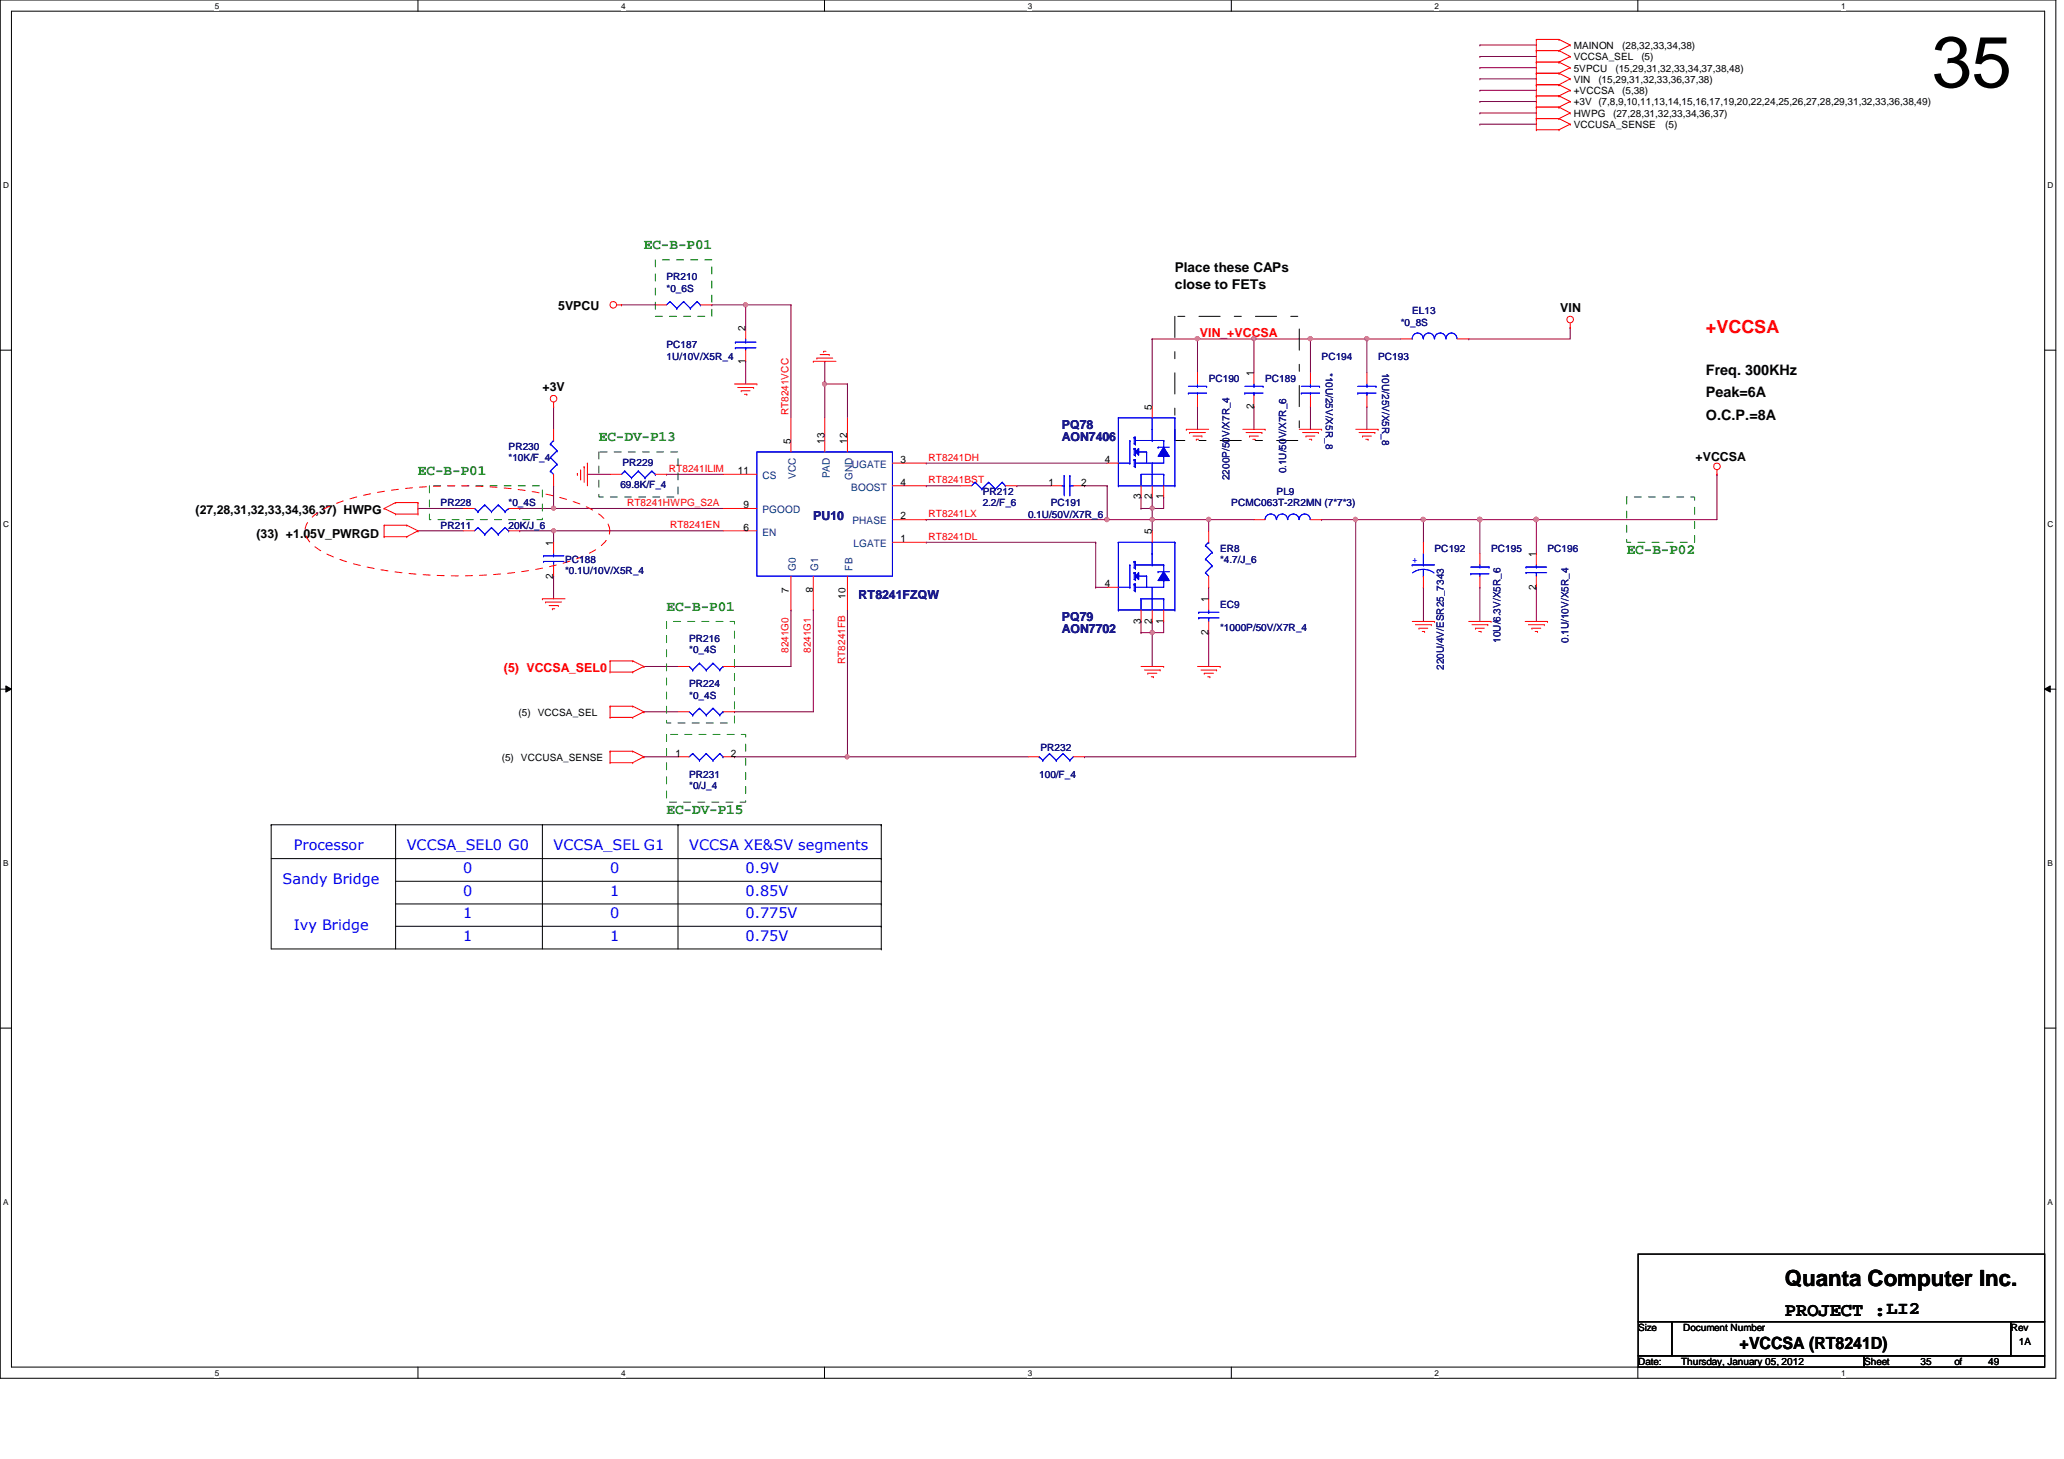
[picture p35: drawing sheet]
<svg xmlns="http://www.w3.org/2000/svg" width="297mm" height="210mm" viewBox="0 0 297 210" stroke-linecap="round" stroke-linejoin="round" font-family="sans-serif">
<defs><g id="words">
<text font-size="10.4" x="278" y="12.5">35</text>
<text font-size="3.2" x="256.9" y="185">Quanta Computer Inc.</text>
<text font-size="2.8" x="256.9" y="189.3">PROJECT :LI2</text>
<text font-size="2.6" fill="#f00" x="245.5" y="47.9">+VCCSA</text>
<text font-size="2.4" x="250.4" y="194.1">+VCCSA (RT8241D)</text>
<g font-size="2.1" fill="#008000">
<text x="92.7" y="35.8">EC-B-P01</text>
<text x="86.2" y="63.5">EC-DV-P13</text>
<text x="60.2" y="68.3">EC-B-P01</text>
<text x="234.1" y="79.7">EC-B-P02</text>
<text x="95.9" y="87.8">EC-B-P01</text>
<text x="95.9" y="117.1">EC-DV-P15</text>
</g>
<g font-size="2.1">
<text x="245.5" y="53.9">Freq. 300KHz</text>
<text x="245.5" y="57.1">Peak=6A</text>
<text x="245.5" y="60.4">O.C.P.=8A</text>
</g>
<g font-size="2.1" fill="#00f">
<text x="42.3" y="122.3">Processor</text>
<text x="58.5" y="122.3">VCCSA_SEL0 G0</text>
<text x="66.7" y="125.6">0</text>
<text x="79.7" y="122.3">VCCSA_SEL G1</text>
<text x="87.8" y="125.6">0</text>
<text x="99.2" y="122.3">VCCSA XE&amp;SV segments</text>
<text x="107.3" y="125.6">0.9V</text>
<text x="40.7" y="127.2">Sandy Bridge</text>
<text x="66.7" y="128.9">0</text>
<text x="87.8" y="128.9">1</text>
<text x="107.3" y="128.9">0.85V</text>
<text x="42.3" y="133.7">Ivy Bridge</text>
<text x="66.7" y="135.3">1</text>
<text x="66.7" y="132.1">1</text>
<text x="87.8" y="132.1">0</text>
<text x="87.8" y="135.3">1</text>
<text x="107.3" y="135.3">0.75V</text>
<text x="107.3" y="132.1">0.775V</text>
</g>
<g font-size="1.9">
<text x="169.1" y="41.6">close to FETs</text>
<text x="169.1" y="39.2">Place these CAPs</text>
</g>
<g font-size="1.8">
<text x="80.3" y="44.5">5VPCU</text>
<text x="224.5" y="44.9">VIN</text>
<text x="78.1" y="56.3">+3V</text>
<text x="244" y="66.3">+VCCSA</text>
<text x="28.1" y="74">(27,28,31,32,33,34,36,37) HWPG</text>
<text x="36.9" y="77.4">(33) +1.05V_PWRGD</text>
</g>
<g font-size="1.8" fill="#f00">
<text x="172.7" y="48.4">VIN_+VCCSA</text>
<text x="72.5" y="96.7">(5) VCCSA_SEL0</text>
</g>
<g font-size="1.8" fill="#000080">
<text x="152.8" y="61.8">PQ78</text>
<text x="152.8" y="63.4">AON7406</text>
<text x="117" y="74.8">PU10</text>
<text x="123.6" y="86.1">RT8241FZQW</text>
<text x="152.8" y="89.4">PQ79</text>
<text x="152.8" y="91.1">AON7702</text>
</g>
<g font-size="1.5">
<text x="107.3" y="47.6" transform="rotate(-90 107.3 47.6)">2</text>
<text x="107.3" y="52.3" transform="rotate(-90 107.3 52.3)">1</text>
<text x="165.8" y="59" transform="rotate(-90 165.8 59)">5</text>
<text x="180.4" y="58.8" transform="rotate(-90 180.4 58.8)">2</text>
<text x="180.4" y="54.1" transform="rotate(-90 180.4 54.1)">1</text>
<text x="113.8" y="63.9" transform="rotate(-90 113.8 63.9)">5</text>
<text x="118.7" y="63.9" transform="rotate(-90 118.7 63.9)">13</text>
<text x="121.9" y="63.9" transform="rotate(-90 121.9 63.9)">12</text>
<text x="106.2" y="68.2">11</text>
<text x="129.6" y="66.6">3</text>
<text x="129.6" y="69.8">4</text>
<text x="150.9" y="69.8">1</text>
<text x="155.6" y="69.8">2</text>
<text x="159" y="66.6">4</text>
<text x="164.2" y="71.8" transform="rotate(-90 164.2 71.8)">3</text>
<text x="165.8" y="71.8" transform="rotate(-90 165.8 71.8)">2</text>
<text x="167.4" y="71.8" transform="rotate(-90 167.4 71.8)">1</text>
<text x="107" y="73.1">9</text>
<text x="107" y="76.3">6</text>
<text x="129.6" y="78">1</text>
<text x="129.6" y="74.7">2</text>
<text x="165.8" y="76.9" transform="rotate(-90 165.8 76.9)">5</text>
<text x="79.6" y="83.2" transform="rotate(-90 79.6 83.2)">2</text>
<text x="79.6" y="78.5" transform="rotate(-90 79.6 78.5)">1</text>
<text x="221.1" y="80.1" transform="rotate(-90 221.1 80.1)">1</text>
<text x="159" y="84.5">4</text>
<text x="164.2" y="89.7" transform="rotate(-90 164.2 89.7)">3</text>
<text x="165.8" y="89.7" transform="rotate(-90 165.8 89.7)">2</text>
<text x="167.4" y="89.7" transform="rotate(-90 167.4 89.7)">1</text>
<text x="173.9" y="86.6" transform="rotate(-90 173.9 86.6)">1</text>
<text x="221.1" y="84.8" transform="rotate(-90 221.1 84.8)">2</text>
<text x="173.9" y="91.4" transform="rotate(-90 173.9 91.4)">2</text>
<text x="97.2" y="108.8">1</text>
<text x="105.2" y="108.8">2</text>
</g>
<g font-size="1.5" fill="#004080">
<text x="109.7" y="68.9">CS</text>
<text x="114.6" y="68.9" transform="rotate(-90 114.6 68.9)">VCC</text>
<text x="119.4" y="68.8" transform="rotate(-90 119.4 68.8)">PAD</text>
<text x="122.5" y="70.6">BOOST</text>
<text x="122.6" y="67.3">UGATE</text>
<text x="122.7" y="69" transform="rotate(-90 122.7 69)">GND</text>
<text x="109.7" y="73.8">PGOOD</text>
<text x="109.7" y="77">EN</text>
<text x="122.7" y="75.4">PHASE</text>
<text x="114.6" y="82.1" transform="rotate(-90 114.6 82.1)">G0</text>
<text x="117.8" y="82.1" transform="rotate(-90 117.8 82.1)">G1</text>
<text x="122.7" y="82.1" transform="rotate(-90 122.7 82.1)">FB</text>
<text x="122.8" y="78.7">LGATE</text>
</g>
<g font-size="1.4">
<text x="226.5" y="11.9">VIN</text>
<text x="226.5" y="10.3">5VPCU</text>
<text x="226.5" y="7">MAINON</text>
<text x="226.5" y="8.6">VCCSA_SEL</text>
<text x="230" y="11.9">(15,29,31,32,33,36,37,38)</text>
<text x="232.5" y="10.3">(15,29,31,32,33,34,37,38,48)</text>
<text x="233.5" y="7">(28,32,33,34,38)</text>
<text x="236.2" y="8.6">(5)</text>
<text x="226.5" y="13.5">+VCCSA</text>
<text x="226.5" y="16.8">HWPG</text>
<text x="226.5" y="15.2">+3V (7,8,9,10,11,13,14,15,16,17,19,20,22,24,25,26,27,28,29,31,32,33,36,38,49)</text>
<text x="232.2" y="16.8">(27,28,31,32,33,34,36,37)</text>
<text x="233.5" y="13.5">(5,38)</text>
<text x="226.5" y="18.4">VCCUSA_SENSE</text>
<text x="239.6" y="18.4">(5)</text>
<text x="113.5" y="85.3" transform="rotate(-90 113.5 85.3)">7</text>
<text x="116" y="84.5" transform="rotate(90 116 84.5)">8</text>
<text x="121.7" y="86.1" transform="rotate(-90 121.7 86.1)">10</text>
<text x="74.6" y="103">(5) VCCSA_SEL</text>
<text x="72.2" y="109.4">(5) VCCUSA_SENSE</text>
<text x="235.8" y="191.5">Size</text>
<text x="242.2" y="191.5">Document Number</text>
<text x="289.4" y="191.5">Rev</text>
<text x="235.7" y="196.4">Date:</text>
<text x="241.9" y="196.4">Thursday, January 05, 2012</text>
<text x="268.3" y="196.4">Sheet</text>
<text x="276.4" y="196.4">35</text>
<text x="281.3" y="196.4">of</text>
<text x="286.1" y="196.4">49</text>
<text x="290.5" y="193.5">1A</text>
</g>
<g font-size="1.4" fill="#000080">
<text x="95.9" y="42">*0_6S</text>
<text x="95.9" y="40.3">PR210</text>
<text x="201.6" y="46.9">*0_8S</text>
<text x="203.2" y="45.2">EL13</text>
<text x="95.9" y="51.7">1U/10V/X5R_4</text>
<text x="95.9" y="50.1">PC187</text>
<text x="190.2" y="51.7">PC194</text>
<text x="190.8" y="53.6" transform="rotate(90 190.8 53.6)">*10U/25V/X5R_8</text>
<text x="198.3" y="51.7">PC193</text>
<text x="198.9" y="53.6" transform="rotate(90 198.9 53.6)">10U/25V/X5R_8</text>
<text x="173.9" y="55">PC190</text>
<text x="182.1" y="55">PC189</text>
<text x="73.2" y="64.7">PR230</text>
<text x="73.2" y="66.4">*10K/F_4</text>
<text x="89.3" y="70.3">69.8K/F_4</text>
<text x="89.6" y="67">PR229</text>
<text x="141.4" y="71.2">PR212</text>
<text x="177" y="69.1" transform="rotate(-90 177 69.1)">2200P/50V/X7R_4</text>
<text x="183.7" y="71.2">PL9</text>
<text x="185.1" y="68.1" transform="rotate(-90 185.1 68.1)">0.1U/50V/X7R_6</text>
<text x="63.4" y="72.9">PR228</text>
<text x="63.4" y="76.1">PR211</text>
<text x="73.2" y="72.9">*0_4S</text>
<text x="73.2" y="76.1">20K/J_6</text>
<text x="141.4" y="72.9">2.2/F_6</text>
<text x="148" y="74.5">0.1U/50V/X7R_6</text>
<text x="151.2" y="72.9">PC191</text>
<text x="177.2" y="72.9">PCMC063T-2R2MN (7*7*3)</text>
<text x="81.3" y="82.6">*0.1U/10V/X5R_4</text>
<text x="81.3" y="81">PC188</text>
<text x="175.6" y="81">*4.7/J_6</text>
<text x="175.6" y="79.4">ER8</text>
<text x="206.5" y="79.4">PC192</text>
<text x="214.6" y="79.4">PC195</text>
<text x="222.7" y="79.4">PC196</text>
<text x="175.6" y="87.5">EC9</text>
<text x="99.2" y="94">*0_4S</text>
<text x="99.2" y="92.4">PR216</text>
<text x="175.6" y="90.8">*1000P/50V/X7R_4</text>
<text x="215.9" y="92.5" transform="rotate(-90 215.9 92.5)">10U/6.3V/X5R_6</text>
<text x="225.7" y="92.5" transform="rotate(-90 225.7 92.5)">0.1U/10V/X5R_4</text>
<text x="99.2" y="100.5">*0_4S</text>
<text x="99.2" y="98.9">PR224</text>
<text x="207.8" y="96.4" transform="rotate(-90 207.8 96.4)">220U/4V/ESR25_7343</text>
<text x="149.7" y="108">PR232</text>
<text x="99.2" y="113.5">*0/J_4</text>
<text x="99.2" y="111.9">PR231</text>
<text x="149.6" y="111.9">100/F_4</text>
</g>
<g font-size="1.4" fill="#f00">
<text x="113.5" y="59.8" transform="rotate(-90 113.5 59.8)">RT8241VCC</text>
<text x="96.3" y="67.9">RT8241ILIM</text>
<text x="133.6" y="66.3">RT8241DH</text>
<text x="133.6" y="69.6">RT8241BST</text>
<text x="90.3" y="72.8">RT8241HWPG_S2A</text>
<text x="96.4" y="76">RT8241EN</text>
<text x="133.6" y="77.7">RT8241DL</text>
<text x="133.6" y="74.4">RT8241LX</text>
<text x="113.5" y="93.9" transform="rotate(-90 113.5 93.9)">8241G0</text>
<text x="116.7" y="93.9" transform="rotate(-90 116.7 93.9)">8241G1</text>
<text x="121.6" y="95.5" transform="rotate(-90 121.6 95.5)">RT8241FB</text>
</g>
<text font-size="1.4" fill="#00f" x="203.2" y="81">+</text>
<g font-size="1.2">
<text x="30.9" y="1.2">5</text>
<text x="89.4" y="1.2">4</text>
<text x="147.9" y="1.2">3</text>
<text x="206.5" y="1.2">2</text>
<text x="265" y="1.2">1</text>
<text x=".5" y="27.1">D</text>
<text x="294.7" y="27.1">D</text>
<text x=".5" y="75.8">C</text>
<text x="294.7" y="75.8">C</text>
<text x=".5" y="124.6">B</text>
<text x="294.7" y="124.6">B</text>
<text x=".5" y="173.4">A</text>
<text x="294.7" y="173.4">A</text>
<text x="30.9" y="197.9">5</text>
<text x="89.4" y="197.9">4</text>
<text x="147.9" y="197.9">3</text>
<text x="206.5" y="197.9">2</text>
<text x="265" y="197.9">1</text>
</g>
</g></defs>
<path d="M0 0h295.9v198.3h-295.9zM1.6 1.6h292.7v195.1h-292.7z" fill="none" stroke="#000" stroke-width=".14"/>
<g fill="#fff">
<path d="M30.9 .2h.6v1.3h-.6z"/>
<path d="M30.9 196.8h.6v1.4h-.6z"/>
</g>
<path d="M60.2 0v1.6M60.2 196.7v1.6" fill="none" stroke="#000" stroke-width=".14"/>
<g fill="#fff">
<path d="M89.4 .2h.6v1.3h-.6z"/>
<path d="M89.4 196.8h.6v1.4h-.6z"/>
</g>
<path d="M118.7 0v1.6M118.7 196.7v1.6" fill="none" stroke="#000" stroke-width=".14"/>
<g fill="#fff">
<path d="M147.9 .2h.6v1.3h-.6z"/>
<path d="M147.9 196.8h.6v1.4h-.6z"/>
</g>
<path d="M177.2 0v1.6M177.2 196.7v1.6" fill="none" stroke="#000" stroke-width=".14"/>
<g fill="#fff">
<path d="M206.5 .2h.5v1.3h-.5z"/>
<path d="M206.5 196.8h.5v1.4h-.5z"/>
</g>
<path d="M235.7 0v1.6M235.7 196.7v1.6" fill="none" stroke="#000" stroke-width=".14"/>
<g fill="#fff">
<path d="M265 .2h.6v1.3h-.6z"/>
<path d="M265 196.8h.6v1.4h-.6z"/>
<path d="M.5 26h.8v1.3h-.8z"/>
<path d="M294.7 26h.8v1.3h-.8z"/>
<path d="M.5 74.8h.8v1.3h-.8z"/>
<path d="M294.7 74.8h.8v1.3h-.8z"/>
</g>
<path d="M0 50.4h1.6M294.3 50.4h1.6" fill="none" stroke="#000" stroke-width=".14"/>
<g fill="#fff">
<path d="M.5 123.5h.7v1.3h-.7z"/>
<path d="M294.7 123.5h.7v1.3h-.7z"/>
</g>
<path d="M0 99.1h1.6M.8 98.7l.8 .4-.8 .5zM294.3 99.1h1.6M294.3 99.1l.8-.4v.9z" fill="none" stroke="#000" stroke-width=".14"/>
<path d="M.8 98.7l.8 .4-.8 .5zM294.3 99.1l.8-.4v.9z" fill="#000"/>
<g fill="#fff">
<path d="M.5 172.3h.7v1.3h-.7z"/>
<path d="M294.7 172.3h.7v1.3h-.7z"/>
</g>
<path d="M0 147.9h1.6M294.3 147.9h1.6" fill="none" stroke="#000" stroke-width=".14"/>
<path d="M113.8 43.9h.1M113.8 43.9v16.2M159.3 74.8h6.5M159.3 74.8h.1" fill="none" stroke="#800040" stroke-width=".14"/>
<circle cx="165.8" cy="74.7" r=".31" fill="#f0f"/>
<circle cx="165.8" cy="74.7" r=".31" fill="none" stroke="#f0f" stroke-width=".14"/>
<circle cx="159.3" cy="74.7" r=".31" fill="#f0f"/>
<circle cx="159.3" cy="74.7" r=".31" fill="none" stroke="#f0f" stroke-width=".14"/>
<path d="M107.3 43.9h.1M107.3 43.9v3.2M107.3 43.9h6.5" fill="none" stroke="#800040" stroke-width=".14"/>
<circle cx="107.3" cy="43.9" r=".31" fill="#f0f"/>
<circle cx="107.3" cy="43.9" r=".31" fill="none" stroke="#f0f" stroke-width=".14"/>
<path d="M79.7 76.4h24.4M79.7 76.4h.1M133.3 69.9h4.9M133.3 66.6h26M133.3 66.6h.1M133.3 69.9h.1" fill="none" stroke="#800040" stroke-width=".14"/>
<circle cx="79.7" cy="76.4" r=".3" fill="#f0f"/>
<circle cx="79.7" cy="76.4" r=".3" fill="none" stroke="#f0f" stroke-width=".14"/>
<path d="M165.8 74.8h.1M165.8 74.8h14.7M173.9 74.8h.1M79.7 82.9h.1M79.7 82.9v3.2M157.7 84.5h1.6M157.7 84.5h.1" fill="none" stroke="#800040" stroke-width=".14"/>
<circle cx="173.9" cy="74.7" r=".31" fill="#f0f"/>
<circle cx="173.9" cy="74.7" r=".31" fill="none" stroke="#f0f" stroke-width=".14"/>
<path d="M79.7 73.2h24.4M79.7 73.2h.1M133.3 78h24.4M133.3 78h.1M146.3 69.9h4.9M146.3 69.9h.1M157.7 78h.1M157.7 78v6.5M159.3 69.9h.1M159.3 69.9v4.9M173.9 91h.1M173.9 91v4.9" fill="none" stroke="#800040" stroke-width=".14"/>
<circle cx="79.7" cy="73.1" r=".3" fill="#f0f"/>
<circle cx="79.7" cy="73.1" r=".3" fill="none" stroke="#f0f" stroke-width=".14"/>
<g fill="none" stroke="#800040" stroke-width=".14">
<path d="M89.4 43.9h4.9M89.4 43.9h.1M102.4 43.9h4.9M102.4 43.9h.1M107.3 52h.1M107.3 52v3.2M79.7 76.4h.1M79.7 76.4v1.6M84.5 68.2h3.3M84.5 68.2h.1M95.9 68.2h.1M95.9 68.2h8.2"/>
<path d="M133.3 74.8h26M133.3 74.8h.1M156.1 69.9h3.2M156.1 69.9h.1M122 87.8h.1M122 87.8v21.1"/>
</g>
<circle cx="121.9" cy="108.9" r=".3" fill="#f0f"/>
<circle cx="121.9" cy="108.9" r=".3" fill="none" stroke="#f0f" stroke-width=".14"/>
<g fill="none" stroke="#800040" stroke-width=".14">
<path d="M118.7 55.2h.1M118.7 55.2v4.9M211.4 48.8h.1M226 47.1h.1M226 47.1v1.7h-14.6M60.2 73.2h6.5M60.2 73.2h.1M173.9 74.8h.1M173.9 74.8v1.6M247.1 68.2h.1M247.1 68.2v6.6M92.7 108.9h.1"/>
<path d="M92.7 108.9h4.9M105.7 108.9h.1M105.7 108.9h16.3"/>
</g>
<circle cx="118.7" cy="55.2" r=".3" fill="#f0f"/>
<circle cx="118.7" cy="55.2" r=".3" fill="none" stroke="#f0f" stroke-width=".14"/>
<g fill="none" stroke="#800040" stroke-width=".14">
<path d="M118.7 55.2h3.3M118.7 55.2h.1M118.7 52h.1M118.7 52v3.2M122 55.2h.1M122 55.2v4.9M196.7 48.8h4.9M196.7 48.8h.1M92.7 95.9h.1M92.7 95.9h4.9M105.7 95.9h.1M113.8 87.8h.1"/>
<path d="M113.8 87.8v8.1h-8.1M117 87.8h.1M117 87.8v14.6h-11.3M92.7 102.4h.1M92.7 102.4h4.9M105.7 102.4h.1M122 108.9h26M122 108.9h.1M156.1 108.9h39M156.1 108.9h.1"/>
</g>
<circle cx="196.7" cy="48.7" r=".31" fill="#f0f"/>
<circle cx="196.7" cy="48.7" r=".31" fill="none" stroke="#f0f" stroke-width=".14"/>
<g fill="none" stroke="#800040" stroke-width=".14">
<path d="M165.8 48.8h.1M165.8 48.8h6.5M172.3 58.5h.1M172.3 48.8h.1M172.3 48.8v4.8M172.3 58.5v3.3M180.5 58.5h.1M180.5 48.8h.1M180.5 48.8v4.8M180.5 58.5v3.3M188.6 58.5h.1M188.6 58.5v3.3"/>
<path d="M196.7 58.5h.1M196.7 58.5v3.3M190.2 74.8h4.9M190.2 74.8h.1M195.1 74.8h.1M195.1 74.8v34.1"/>
</g>
<circle cx="180.4" cy="48.7" r=".31" fill="#f0f"/>
<circle cx="180.4" cy="48.7" r=".31" fill="none" stroke="#f0f" stroke-width=".14"/>
<path d="M180.5 48.8h.1M180.5 48.8h16.2M188.6 48.8h.1M188.6 48.8v4.8M196.7 48.8h.1M196.7 48.8v4.8" fill="none" stroke="#800040" stroke-width=".14"/>
<circle cx="188.6" cy="48.7" r=".31" fill="#f0f"/>
<circle cx="188.6" cy="48.7" r=".31" fill="none" stroke="#f0f" stroke-width=".14"/>
<path d="M172.3 48.8h.1M172.3 48.8h8.2" fill="none" stroke="#800040" stroke-width=".14"/>
<circle cx="172.3" cy="48.7" r=".31" fill="#f0f"/>
<circle cx="172.3" cy="48.7" r=".31" fill="none" stroke="#f0f" stroke-width=".14"/>
<path d="M164.2 89.4h.1M164.2 89.4v1.6M165.8 91h.1M165.8 91h1.7" fill="none" stroke="#800040" stroke-width=".14"/>
<circle cx="165.8" cy="91" r=".31" fill="#f0f"/>
<circle cx="165.8" cy="91" r=".31" fill="none" stroke="#f0f" stroke-width=".14"/>
<path d="M164.2 71.5h.1M164.2 71.5v1.7M165.8 73.2h.1M165.8 73.2h1.7M165.8 91h.1M165.8 91v4.9M167.5 89.4h.1M167.5 89.4v1.6" fill="none" stroke="#800040" stroke-width=".14"/>
<circle cx="165.8" cy="73.1" r=".3" fill="#f0f"/>
<circle cx="165.8" cy="73.1" r=".3" fill="none" stroke="#f0f" stroke-width=".14"/>
<g fill="none" stroke="#800040" stroke-width=".14">
<path d="M79.7 58.5h.1M79.7 58.5v3.3M60.2 76.4h6.5M60.2 76.4h.1M74.8 73.2h.1M74.8 76.4h.1M74.8 76.4h4.9M79.7 69.9h.1M79.7 69.9v3.3h-4.9M164.2 73.2h1.6M164.2 73.2h.1M165.8 73.2h.1"/>
<path d="M165.8 71.5h.1M165.8 71.5v3.3M167.5 71.5h.1M167.5 71.5v1.7M221.1 74.8h.1M221.1 74.8v4.8M164.2 91h.1M165.8 89.4h.1M165.8 89.4v1.6h-1.6M213 84.5h.1M213 84.5v4.9M221.1 84.5h.1"/>
<path d="M221.1 84.5v4.9"/>
</g>
<circle cx="221.1" cy="74.7" r=".32" fill="#f0f"/>
<circle cx="221.1" cy="74.7" r=".32" fill="none" stroke="#f0f" stroke-width=".14"/>
<path d="M213 74.8h.1M213 74.8v4.8" fill="none" stroke="#800040" stroke-width=".14"/>
<circle cx="213" cy="74.7" r=".32" fill="#f0f"/>
<circle cx="213" cy="74.7" r=".32" fill="none" stroke="#f0f" stroke-width=".14"/>
<path d="M213 74.8h8.1M213 74.8h.1" fill="none" stroke="#800040" stroke-width=".14"/>
<circle cx="213" cy="74.7" r=".32" fill="#f0f"/>
<circle cx="213" cy="74.7" r=".32" fill="none" stroke="#f0f" stroke-width=".14"/>
<path d="M204.8 74.8h.1M204.8 74.8h8.2M221.1 74.8h26M221.1 74.8h.1M173.9 84.5h.1M173.9 84.5v1.6" fill="none" stroke="#800040" stroke-width=".14"/>
<circle cx="221.1" cy="74.7" r=".32" fill="#f0f"/>
<circle cx="221.1" cy="74.7" r=".32" fill="none" stroke="#f0f" stroke-width=".14"/>
<path d="M204.8 74.8h.1M204.8 74.8v3.2" fill="none" stroke="#800040" stroke-width=".14"/>
<circle cx="204.8" cy="74.7" r=".32" fill="#f0f"/>
<circle cx="204.8" cy="74.7" r=".32" fill="none" stroke="#f0f" stroke-width=".14"/>
<path d="M195.1 74.8h9.7M195.1 74.8h.1M204.8 84.5h.1M204.8 84.5v4.9" fill="none" stroke="#800040" stroke-width=".14"/>
<circle cx="195.1" cy="74.7" r=".31" fill="#f0f"/>
<circle cx="195.1" cy="74.7" r=".31" fill="none" stroke="#f0f" stroke-width=".14"/>
<g fill="none" stroke="#800040" stroke-width=".14">
<path d="M213 13h8.1M213 11.3h8.1M213 9.7h8.1M213 6.5h8.1M213 8.1h8.1M213 17.9h8.1M213 16.3h8.1M213 14.6h8.1M213 13h.1M213 11.3h.1M213 9.7h.1M213 6.5h.1"/>
<path d="M213 8.1h.1M213 17.9h.1M213 16.3h.1M213 14.6h.1M165.8 48.8h.1M165.8 48.8v9.7M165.8 74.8h.1M165.8 74.8v1.6"/>
</g>
<g fill="none" stroke="#f00" stroke-width=".14">
<path d="M221.1 13.8h3.3M221.1 12.2h3.3M221.1 10.5h3.3M221.1 8.9h3.3M221.1 7.3h3.3M221.1 5.7h3.3M221.1 17.1h3.3M221.1 15.4h3.3M221.1 12.2h.1M221.1 13.8h.1M221.1 10.5h.1M221.1 8.9h.1"/>
<path d="M221.1 5.7h.1M221.1 7.3h.1M221.1 17.1h.1M221.1 18.7h.1M221.1 15.4h.1M221.1 5.7v13M221.1 18.7h3.3M224.4 12.2l1.6 .8M224.4 10.5l1.6 .8M224.4 8.9l1.6 .8M224.4 5.7l1.6 .8M224.4 7.3l1.6 .8"/>
<path d="M224.4 17.1l1.6 .8M224.4 15.4l1.6 .9M224.4 13.8l1.6 .8M224.4 13.8h.1M224.4 12.2h.1M224.4 10.5h.1M224.4 8.9h.1M224.4 7.3h.1M224.4 5.7h.1M224.4 18.7h.1M224.4 17.1h.1M224.4 15.4h.1"/>
<path d="M226 13h.1M226 11.3h.1M226 9.7h.1M226 6.5h.1M226 8.1h.1M226 17.9h.1M226 16.3h.1M226 14.6h.1M226 13l-1.6 .8M226 11.3l-1.6 .9M226 9.7l-1.6 .8M226 6.5l-1.6 .8"/>
<path d="M226 8.1l-1.6 .8M226 17.9l-1.6 .8M226 16.3l-1.6 .8M226 14.6l-1.6 .8M79.7 58.5h.1M79.7 57.9v.6M88.8 43.9h.6M89.4 43.9h.1M105.7 55.2h3.2M106.2 55.8h2.3M106.7 56.2h.1M106.7 56.2h1.2"/>
<path d="M107.1 56.7h.4M107.5 56.7h.1M108.5 55.8h.1M108.9 55.2h.1M117 52h.1M117 52h3.3M117.6 51.5h.1M117.6 51.5h2.2M118 51h1.3M118.5 50.5h.4M118.5 50.5h.1M119.3 51h.1"/>
<path d="M188.6 53.6v1.6M188.6 56.9v1.6M201.6 48.8h1.6M209.7 48.8h1.7M226 47.1h.1M226 46.5v.6M55.3 73.2l1.6 .8M55.3 73.2h.1M55.3 77.2h.1M55.3 75.6h.1M55.3 75.6v1.6M55.3 75.6h3.2"/>
<path d="M55.3 77.2h3.2M56.9 72.3h.1M56.9 74h.1M56.9 72.3h3.3M56.9 72.3l-1.6 .9M56.9 74h3.3M58.5 77.2h.1M58.5 75.6h.1M58.5 75.6l1.7 .8M60.2 72.3h.1M60.2 74h.1M60.2 76.4h.1"/>
<path d="M60.2 72.3v1.7M60.2 76.4l-1.7 .8M79.7 61.8v1.6M79.7 68.2v1.7M83.1 68.1h.1M83.1 68.1v.3M83.6 68.9h.1M83.6 67.6v1.3M84.1 67.1h.1M84.1 67.1v2.3M84.5 66.6h.1M84.5 66.6v3.3"/>
<path d="M87.8 68.2h1.6M94.3 68.2h1.6M138.2 69.9h1.6M144.7 69.9h1.6M170.7 61.8h3.2M170.7 61.8h.1M171.2 62.2h2.3M171.2 62.2h.1M171.7 62.7h1.3M172.2 63.2h.1M172.2 63.2h.3M173 62.7h.1"/>
<path d="M178.9 61.8h3.2M179.3 62.2h2.3M179.8 62.7h.1M179.8 62.7h1.3M180.3 63.2h.3M180.5 74.8h1.6M180.6 63.2h.1M181.6 62.2h.1M182.1 61.8h.1M187 61.8h3.2M187.4 62.2h2.3M188 62.7h1.2"/>
<path d="M188 62.7h.1M188.4 63.2h.4M188.6 74.8h1.6M188.8 63.2h.1M189.7 62.2h.1M190.2 61.8h.1M195.1 61.8h3.2M195.6 62.2h2.3M196.1 62.7h1.3M196.1 62.7h.1M196.6 63.2h.3M196.9 63.2h.1"/>
<path d="M197.9 62.2h.1M198.3 61.8h.1M204.8 78v1.6M247.1 68.2h.1M247.1 67.6v.6M78.1 86.1h.1M78.1 86.1h3.2M78.5 86.6h.1M78.5 86.6h2.3M79 87.1h1.3M79.5 87.6h.3M79.5 87.6h.1"/>
<path d="M80.3 87.1h.1M87.8 96.7h3.3M87.8 96.7h.1M87.8 95.1h.1M87.8 95.1v1.6M87.8 95.1h3.3M91.1 95.1h.1M91.1 96.7h.1M91.1 95.1l1.6 .8M92.7 95.9h.1M92.7 95.9l-1.6 .8M97.6 95.9h1.6"/>
<path d="M104.1 95.9h1.6M164.2 95.9h3.3M164.7 96.4h2.3M165.2 96.9h.1M165.2 96.9h1.3M165.7 97.4h.3M166 97.4h.1M167 96.4h.1M167.5 95.9h.1M172.3 95.9h3.3M172.8 96.4h2.3M173.3 96.9h.1"/>
<path d="M173.3 96.9h1.3M173.8 97.4h.3M173.9 86.1v1.7M173.9 89.4v1.6M174.1 97.4h.1M175.1 96.4h.1M175.6 95.9h.1M203.2 89.4h3.3M203.7 89.9h2.3M204.2 90.4h.1M204.2 90.4h1.3M204.7 90.8h.3"/>
<path d="M204.8 82.9v1.6M205 90.8h.1M206 89.9h.1M206.5 89.4h.1M211.4 89.4h3.2M211.8 89.9h2.3M212.3 90.4h1.3M212.3 90.4h.1M212.8 90.8h.3M213.1 90.8h.1M214.1 89.9h.1M214.6 89.4h.1"/>
<path d="M219.5 89.4h3.2M220 89.9h2.2M220.5 90.4h1.2M220.5 90.4h.1M220.9 90.8h.4M221.3 90.8h.1M222.2 89.9h.1M222.7 89.4h.1M87.8 108.1h3.3M87.8 103.2h3.3M87.8 108.1h.1M87.8 109.7h.1"/>
<path d="M87.8 103.2h.1M87.8 101.6h.1M87.8 109.7h3.3M87.8 101.6v1.6M87.8 108.1v1.6M87.8 101.6h3.3M91.1 108.1l1.6 .8M91.1 109.7h.1M91.1 108.1h.1M91.1 101.6h.1M91.1 103.2h.1M91.1 101.6l1.6 .8"/>
<path d="M92.7 108.9h.1M92.7 102.4h.1M92.7 102.4l-1.6 .8M92.7 108.9l-1.6 .8"/>
<circle cx="79.7" cy="57.4" r=".47"/>
<circle cx="88.3" cy="43.9" r=".47"/>
<circle cx="226" cy="46" r=".47"/>
<circle cx="247.1" cy="67.1" r=".47"/>
</g>
<g fill="none" stroke="#000" stroke-width=".14">
<path d="M39 118.7h.1M39 118.7v17.8h87.8M39 118.7h87.8M56.9 118.7h.1M56.9 118.7v17.8M78.1 118.7h.1M78.1 118.7v17.8M97.6 118.7h.1M97.6 118.7v17.8M126.8 118.7h.1M126.8 118.7v17.8M39 123.5h87.8"/>
<path d="M56.9 123.5h.1M56.9 130h69.9M56.9 133.3h69.9M56.9 126.8h69.9M126.8 130h.1M126.8 133.3h.1M126.8 136.5h.1M126.8 123.5h.1M126.8 126.8h.1M235.8 180.4h58.5v9.8h-58.5zM235.8 190.2h4.8v4.9h-4.8zM235.8 195.1h32.5v1.6h-32.5z"/>
<path d="M240.6 190.2h48.8v4.9h-48.8zM268.3 195.1h26v1.6h-26zM289.4 190.2h4.9v4.9h-4.9z"/>
</g>
<path d="M169.1 45.5h17.9v17.9h-17.9z" fill="none" stroke="#000" stroke-width=".14" stroke-dasharray="3 2 1 2"/>
<path d="M94.3 37.4h8.1v8.1h-8.1zM61.8 69.9h16.3v4.9h-16.3zM86.2 65h11.4v6.5h-11.4zM234.1 71.5h9.8v6.5h-9.8zM95.9 89.4h9.8v14.6h-9.8zM95.9 105.7h11.4v9.7h-11.4z" fill="none" stroke="#008000" stroke-width=".14" stroke-dasharray="1 1 1 1 1 1 1 1"/>
<path d="M44.9 74.4a16.2 16.2 0 0 1 7-3 66.9 66.9 0 0 1 27.9 0 16.2 16.2 0 0 1 7 3 2.37 2.37 0 0 1 0 3.9 16.4 16.4 0 0 1-7 3.1 66.3 66.3 0 0 1-27.9 0 16.3 16.3 0 0 1-7-3.1 2.38 2.38 0 0 1 0-3.9z" fill="none" stroke="#f00" stroke-width=".14" stroke-dasharray="1 1 1 1 1 1 1 1"/>
<g fill="none" stroke="#00f" stroke-width=".14">
<path d="M187.3 56.6h.1M187.3 55.6h2.6M187.3 56.6h2.6M188.6 56.6h.1M188.6 55.6h.1M188.6 55.2v.4M188.6 56.6v.3M189.9 55.6h.1M204.8 48.7a.78 .78 0 0 0-.8-.8 .78 .78 0 0 0-.8 .9M206.4 48.7a.78 .78 0 0 0-.8-.8 .78 .78 0 0 0-.8 .9M208.1 48.7a.8 .8 0 0 0-.9-.8 .8 .8 0 0 0-.7 .9M209.7 48.7a.78 .78 0 0 0-.8-.8 .78 .78 0 0 0-.8 .9"/>
<path d="M79.2 67.8l.5 .4M79.2 65.8l1 1M79.2 63.9l1 1M79.2 67.8h.1M79.2 65.8h.1M79.2 63.9h.1M79.7 63.4h.1M79.7 63.4l-.5 .5M80.2 66.8h.1M80.2 64.9h.1M80.2 66.8l-1 1M80.2 64.9l-1 .9"/>
<path d="M89.9 67.8l-.5 .4M89.9 67.8h.1M89.9 67.8l1 .9M90.9 68.7h.1M91.9 67.8l-1 .9M91.9 67.8h.1M91.9 67.8l.9 .9M92.8 68.7h.1M93.8 67.8h.1M93.8 67.8l.5 .4M93.8 67.8l-1 .9M94.3 68.2h.1"/>
<path d="M140.3 69.4l-.5 .5M140.3 69.4h.1M140.3 69.4l1 1M141.3 70.4h.1M142.3 69.4l-1 1M142.3 69.4h.1M142.3 69.4l1 1M143.3 70.4h.1M144.2 69.4l-.9 1M144.2 69.4h.1M144.2 69.4l.5 .5M144.7 69.9h.1"/>
<path d="M183.7 74.8a.8 .8 0 0 0-.8-.8 .8 .8 0 0 0-.8 .8M185.3 74.8a.78 .78 0 0 0-.8-.8 .78 .78 0 0 0-.8 .8M186.9 74.8a.8 .8 0 0 0-.8-.8 .8 .8 0 0 0-.8 .8M188.5 74.8a.78 .78 0 0 0-.7-.8 .78 .78 0 0 0-.8 .8M204.8 79.6v1.7M99.2 95.9l.5 .5M99.7 96.4h.1M100.7 95.4h.1M100.7 95.4l.9 1M100.7 95.4l-1 1M101.6 96.4h.1M102.6 95.4l-1 1"/>
<path d="M102.6 95.4h.1M102.6 95.4l1 1M103.6 96.4h.1M104.1 95.9l-.5 .5M104.1 95.9h.1M172.5 88.9h2.9M172.5 88.1h2.9M172.5 88.9h.1M172.5 88.1h.1M173.9 88.1h.1M173.9 88.9h.1M173.9 87.8v.3"/>
<path d="M173.9 88.9v.5M203.2 81.3h.1M203.2 81.3h3.3M204.8 82.9h.1M204.8 81.3h.1M204.8 81.9a2.45 2.45 0 0 0-1.5 .5M204.8 81.9v1M204.8 81.9a2.45 2.45 0 0 1 1.6 .5"/>
</g>
<path d="M167.5 82.3l.8 1.2h-1.6z" fill="#00f"/>
<path d="M167.5 82.3l.8 1.2h-1.6z" fill="none" stroke="#00f" stroke-width=".14"/>
<path d="M163.9 82.4v1l-.5-.5z" fill="#00f"/>
<g fill="none" stroke="#00f" stroke-width=".14">
<path d="M160.9 78h.1M160.9 78v9.8M160.9 78h8.2M165.8 79.6h.1M165.8 78v3.3M169.1 78h.1M169.1 78v9.8M160.9 87.8h.1M160.9 87.8h8.2M160.9 84.5h1.7M162.6 81.3h.1M162.6 84.5h.1"/>
<path d="M162.6 81.3v3.2M163.2 84h.2M163.2 82.4h.2M163.2 80.8h.2M163.2 84h.1M163.2 82.4h.1M163.2 80.8h.1M163.2 80.8v.9h.2M163.2 82.4v1h.2M163.2 84v1h.2M163.4 85h.1M163.4 84h.1"/>
<path d="M163.4 83.4h.1M163.4 82.4h.1M163.4 81.7h.1M163.4 80.8h.1M163.4 84.5h.1M163.4 80.8v.9M163.4 82.4v1M163.4 84v1M163.4 81.3h4.1M163.9 82.9h1.1M163.9 82.4v1l-.5-.5zM163.9 82.9h.1"/>
<path d="M164.2 86.1h.1M164.2 86.1v1.7M164.2 86.1h3.3M165 82.9h.1M165 82.9v1.6M165.8 81.3h.1M165.8 86.1h.1M165.8 84.5h.1M165.8 84.5v3.3M166.7 82.3h1.6M166.7 82.3h.1M167.5 83.5h.1"/>
<path d="M167.5 81.3h.1M167.5 86.1h.1M167.5 81.3v1M167.5 83.5v1h-4.1M167.5 86.1v1.7M169.1 87.8h.1"/>
</g>
<path d="M167.5 82.3l.8 1.2h-1.6z" fill="#00f"/>
<path d="M167.5 82.3l.8 1.2h-1.6z" fill="none" stroke="#00f" stroke-width=".14"/>
<path d="M163.9 82.4v1l-.5-.5z" fill="#00f"/>
<g fill="none" stroke="#00f" stroke-width=".14">
<path d="M96.4 43.4l-.5 .5M96.4 43.4h.1M96.4 43.4l1 1M97.4 44.4h.1M98.4 43.4l-1 1M98.4 43.4h.1M98.4 43.4l1 1M99.4 44.4h.1M100.3 43.4l-.9 1M100.3 43.4h.1M100.3 43.4l.5 .5M100.8 43.9h.1"/>
<path d="M105.8 49.2h3M105.8 50h3M105.8 49.2h.1M105.8 50h.1M107.3 50h.1M107.3 49.2h.1M107.3 48.8v.4M107.3 50v.4M171 56.6h.1M171 55.6h2.6M171 56.6h2.6M172.3 55.6h.1"/>
<path d="M172.3 56.6h.1M172.3 55.2v.4M172.3 56.6v.3M173.6 55.6h.1M179.2 56.6h.1M179.2 55.6h2.6M179.2 56.6h2.6M180.5 55.6h.1M180.5 56.6h.1M180.5 55.2v.4M180.5 56.6v.3M181.8 55.6h.1"/>
<path d="M195.4 56.6h.1M195.4 55.6h2.6M195.4 56.6h2.6M196.7 56.6h.1M196.7 55.6h.1M196.7 55.2v.4M196.7 56.6v.3M198 55.6h.1M78.2 80h2.9M78.2 80h.1M79.7 80h.1M79.7 79.6v.4"/>
<path d="M152.8 69.9h.4M153.2 69.9h.1M153.2 68.4h.1M153.2 68.4v2.9M154 68.4h.1M154 69.9h.1M154 68.4v2.9M154 69.9h.5M160.9 78h.1M160.9 78v9.8M160.9 78h8.2M165.8 79.6h.1"/>
<path d="M165.8 78v3.3M169.1 78h.1M169.1 78v9.8M78.2 80.8h2.9M78.2 80.8h.1M79.7 80.8h.1M79.7 80.8v.5M160.9 87.8h.1M160.9 87.8h8.2M160.9 84.5h1.7M162.6 81.3h.1M162.6 84.5h.1"/>
<path d="M162.6 81.3v3.2M163.2 84h.2M163.2 82.4h.2M163.2 80.8h.2M163.2 84h.1M163.2 82.4h.1M163.2 80.8h.1M163.2 80.8v.9h.2M163.2 82.4v1h.2M163.2 84v1h.2M163.4 85h.1M163.4 84h.1"/>
<path d="M163.4 83.4h.1M163.4 82.4h.1M163.4 81.7h.1M163.4 80.8h.1M163.4 84.5h.1M163.4 80.8v.9M163.4 82.4v1M163.4 84v1M163.4 81.3h4.1M163.9 82.9h1.1M163.9 82.4v1l-.5-.5zM163.9 82.9h.1"/>
<path d="M164.2 86.1h.1M164.2 86.1v1.7M164.2 86.1h3.3M165 82.9h.1M165 82.9v1.6M165.8 81.3h.1M165.8 86.1h.1M165.8 84.5h.1M165.8 84.5v3.3M166.7 82.3h1.6M166.7 82.3h.1M167.5 83.5h.1"/>
<path d="M167.5 81.3h.1M167.5 86.1h.1M167.5 81.3v1M167.5 83.5v1h-4.1M167.5 86.1v1.7M169.1 87.8h.1M211.7 82.5h.1M211.7 81.6h2.6M211.7 82.5h2.6M213 81.6h.1M213 82.5h.1M213 81.3v.3"/>
<path d="M213 82.5v.4M214.3 81.6h.1M219.6 82.4h.1M219.6 81.6h.1M219.6 82.4h3M219.6 81.6h3M221.1 81.6h.1M221.1 82.4h.1M221.1 81.3v.3M221.1 82.4v.5M99.2 102.4l.5 .5M99.7 108.4l-.5 .5"/>
<path d="M99.7 102.9h.1M99.7 108.4h.1M99.7 108.4l1 1M100.7 101.9h.1M100.7 109.4h.1M100.7 101.9l.9 1M100.7 101.9l-1 1M101.6 108.4l-.9 1M101.6 102.9h.1M101.6 108.4h.1M101.6 108.4l1 1M102.6 101.9l-1 1"/>
<path d="M102.6 101.9h.1M102.6 109.4h.1M102.6 101.9l1 1M103.6 102.9h.1M103.6 108.4h.1M103.6 108.4l.5 .5M103.6 108.4l-1 1M104.1 102.4l-.5 .5M104.1 102.4h.1M104.1 108.9h.1M149.6 108.9h.1M149.6 108.9l.5 .5"/>
<path d="M150.1 109.4h.1M151 108.4l1 1M151 108.4h.1M151 108.4l-.9 1M152 109.4h.1M153 108.4h.1M153 108.4l-1 1M153 108.4l1 1M154 109.4h.1M154.5 108.9l-.5 .5"/>
</g>
<g fill="none" stroke="#f00" stroke-width=".14">
<path d="M94.3 43.9h1.6M100.8 43.9h1.6M107.3 47.1v1.7M107.3 50.4v1.6M172.3 53.6v1.6M172.3 56.9v1.6M180.5 53.6v1.6M180.5 56.9v1.6M196.7 53.6v1.6M196.7 56.9v1.6M79.7 78v1.6M151.2 69.9h1.6"/>
<path d="M154.5 69.9h1.6M165.8 76.4v1.6M213 79.6v1.7M221.1 79.6v1.7M79.7 81.3v1.6M159.3 84.5h1.6M164.2 87.8v1.6M165.8 87.8v1.6M167.5 87.8v1.6M213 82.9v1.6M221.1 82.9v1.6M97.6 102.4h1.6"/>
<path d="M97.6 108.9h1.6M104.1 102.4h1.6M104.1 108.9h1.6M148 108.9h1.6M154.5 108.9h1.6"/>
</g>
<path d="M167.5 64.3l.8 1.4h-1.6z" fill="#00f"/>
<path d="M167.5 64.3l.8 1.4h-1.6z" fill="none" stroke="#00f" stroke-width=".14"/>
<path d="M163.9 64.5v1l-.5-.5z" fill="#00f"/>
<g fill="none" stroke="#00f" stroke-width=".14">
<path d="M160.9 60.1h.1M160.9 69.9h.1M160.9 69.9h8.2M160.9 60.1v9.8M160.9 66.6h1.7M160.9 60.1h8.2M162.6 63.4h.1M162.6 66.6h.1M162.6 63.4v3.2M163.2 66.1h.2M163.2 64.5h.2M163.2 62.9h.2"/>
<path d="M163.2 66.1h.1M163.2 64.5h.1M163.2 62.9h.1M163.2 62.9v1h.2M163.2 64.5v1h.2M163.2 66.1v1h.2M163.4 67.1h.1M163.4 66.1h.1M163.4 65.5h.1M163.4 64.5h.1M163.4 63.9h.1M163.4 62.9h.1"/>
<path d="M163.4 66.6h.1M163.4 62.9v1M163.4 64.5v1M163.4 66.1v1M163.4 63.4h4.1M163.9 65h1.1M163.9 64.5v1l-.5-.5zM163.9 65h.1M164.2 68.2h.1M164.2 68.2v1.7M164.2 68.2h3.3M165 65h.1"/>
<path d="M165 65v1.6M165.8 61.8h.1M165.8 63.4h.1M165.8 68.2h.1M165.8 66.6h.1M165.8 60.1v3.3M165.8 66.6v3.3M166.7 64.3h1.6M166.7 64.3h.1M167.5 65.7h.1M167.5 63.4h.1M167.5 68.2h.1"/>
<path d="M167.5 63.4v.9M167.5 65.7v.9h-4.1M167.5 68.2v1.7M169.1 69.9h.1M169.1 60.1h.1M169.1 60.1v9.8"/>
</g>
<path d="M167.5 64.3l.8 1.4h-1.6z" fill="#00f"/>
<path d="M167.5 64.3l.8 1.4h-1.6z" fill="none" stroke="#00f" stroke-width=".14"/>
<path d="M163.9 64.5v1l-.5-.5z" fill="#00f"/>
<g fill="none" stroke="#00f" stroke-width=".14">
<path d="M68.3 73.2l.5 .4M68.8 75.9l-.5 .5M68.8 73.6h.1M68.8 75.9h.1M68.8 75.9l1 1M69.8 72.6h.1M69.8 76.9h.1M69.8 72.6l.9 1M69.8 72.6l-1 1M70.7 75.9l-.9 1M70.7 73.6h.1M70.7 75.9h.1"/>
<path d="M70.7 75.9l1 1M71.7 72.6h.1M71.7 76.9h.1M71.7 72.6l1 1M71.7 72.6l-1 1M72.7 73.6h.1M72.7 75.9h.1M72.7 75.9l.5 .5M72.7 75.9l-1 1M73.2 73.2l-.5 .4M73.2 73.2h.1M73.2 76.4h.1"/>
<path d="M108.9 65h19.5v17.9h-19.5zM160.9 60.1h.1M160.9 69.9h.1M160.9 69.9h8.2M160.9 60.1v9.8M160.9 66.6h1.7M160.9 60.1h8.2M162.6 63.4h.1M162.6 66.6h.1M162.6 63.4v3.2M163.2 66.1h.2M163.2 64.5h.2"/>
<path d="M163.2 62.9h.2M163.2 66.1h.1M163.2 64.5h.1M163.2 62.9h.1M163.2 62.9v1h.2M163.2 64.5v1h.2M163.2 66.1v1h.2M163.4 67.1h.1M163.4 66.1h.1M163.4 65.5h.1M163.4 64.5h.1M163.4 63.9h.1"/>
<path d="M163.4 62.9h.1M163.4 66.6h.1M163.4 62.9v1M163.4 64.5v1M163.4 66.1v1M163.4 63.4h4.1M163.9 65h1.1M163.9 64.5v1l-.5-.5zM163.9 65h.1M164.2 68.2h.1M164.2 68.2v1.7M164.2 68.2h3.3"/>
<path d="M165 65h.1M165 65v1.6M165.8 61.8h.1M165.8 63.4h.1M165.8 68.2h.1M165.8 66.6h.1M165.8 60.1v3.3M165.8 66.6v3.3M166.7 64.3h1.6M166.7 64.3h.1M167.5 65.7h.1M167.5 63.4h.1"/>
<path d="M167.5 68.2h.1M167.5 63.4v.9M167.5 65.7v.9h-4.1M167.5 68.2v1.7M169.1 69.9h.1M169.1 60.1h.1M169.1 60.1v9.8M173.5 78.5h.1M173.5 78.5l1 1M173.9 78l-.4 .5M173.9 78h.1M174.5 79.5l-1 .9"/>
<path d="M174.5 79.5h.1M173.5 82.4h.1M173.5 80.4h.1M173.5 82.4l.4 .5M173.5 80.4l1 1M174.5 81.4l-1 1M174.5 81.4h.1"/>
</g>
<g fill="none" stroke="#f00" stroke-width=".14">
<path d="M165.8 58.5v1.6M66.7 73.2h1.6M66.7 76.4h1.6M73.2 73.2h1.6M73.2 76.4h1.6M104.1 73.2h4.8M104.1 76.4h4.8M104.1 68.2h4.8M113.8 60.1v4.9M118.7 60.1v4.9M122 60.1v4.9M128.4 66.6h4.9"/>
<path d="M128.4 78h4.9M128.4 74.8h4.9M128.4 69.9h4.9M159.3 66.6h1.6M164.2 69.9v1.6M165.8 69.9v1.6M167.5 69.9v1.6M173.9 76.4v1.6M113.8 82.9v4.9M117 82.9v4.9M122 82.9v4.9M173.9 82.9v1.6"/>
</g>
<circle cx="165.8" cy="74.7" r=".31" fill="#f0f"/>
<circle cx="165.8" cy="74.7" r=".31" fill="none" stroke="#f0f" stroke-width=".14"/>
<circle cx="159.3" cy="74.7" r=".31" fill="#f0f"/>
<circle cx="159.3" cy="74.7" r=".31" fill="none" stroke="#f0f" stroke-width=".14"/>
<circle cx="107.3" cy="43.9" r=".31" fill="#f0f"/>
<circle cx="107.3" cy="43.9" r=".31" fill="none" stroke="#f0f" stroke-width=".14"/>
<circle cx="79.7" cy="76.4" r=".3" fill="#f0f"/>
<circle cx="79.7" cy="76.4" r=".3" fill="none" stroke="#f0f" stroke-width=".14"/>
<circle cx="173.9" cy="74.7" r=".31" fill="#f0f"/>
<circle cx="173.9" cy="74.7" r=".31" fill="none" stroke="#f0f" stroke-width=".14"/>
<circle cx="79.7" cy="73.1" r=".3" fill="#f0f"/>
<circle cx="79.7" cy="73.1" r=".3" fill="none" stroke="#f0f" stroke-width=".14"/>
<circle cx="121.9" cy="108.9" r=".3" fill="#f0f"/>
<circle cx="121.9" cy="108.9" r=".3" fill="none" stroke="#f0f" stroke-width=".14"/>
<circle cx="118.7" cy="55.2" r=".3" fill="#f0f"/>
<circle cx="118.7" cy="55.2" r=".3" fill="none" stroke="#f0f" stroke-width=".14"/>
<circle cx="196.7" cy="48.7" r=".31" fill="#f0f"/>
<circle cx="196.7" cy="48.7" r=".31" fill="none" stroke="#f0f" stroke-width=".14"/>
<circle cx="180.4" cy="48.7" r=".31" fill="#f0f"/>
<circle cx="180.4" cy="48.7" r=".31" fill="none" stroke="#f0f" stroke-width=".14"/>
<circle cx="188.6" cy="48.7" r=".31" fill="#f0f"/>
<circle cx="188.6" cy="48.7" r=".31" fill="none" stroke="#f0f" stroke-width=".14"/>
<circle cx="172.3" cy="48.7" r=".31" fill="#f0f"/>
<circle cx="172.3" cy="48.7" r=".31" fill="none" stroke="#f0f" stroke-width=".14"/>
<circle cx="165.8" cy="91" r=".31" fill="#f0f"/>
<circle cx="165.8" cy="91" r=".31" fill="none" stroke="#f0f" stroke-width=".14"/>
<circle cx="165.8" cy="73.1" r=".3" fill="#f0f"/>
<circle cx="165.8" cy="73.1" r=".3" fill="none" stroke="#f0f" stroke-width=".14"/>
<circle cx="221.1" cy="74.7" r=".32" fill="#f0f"/>
<circle cx="221.1" cy="74.7" r=".32" fill="none" stroke="#f0f" stroke-width=".14"/>
<circle cx="213" cy="74.7" r=".32" fill="#f0f"/>
<circle cx="213" cy="74.7" r=".32" fill="none" stroke="#f0f" stroke-width=".14"/>
<circle cx="213" cy="74.7" r=".32" fill="#f0f"/>
<circle cx="213" cy="74.7" r=".32" fill="none" stroke="#f0f" stroke-width=".14"/>
<circle cx="221.1" cy="74.7" r=".32" fill="#f0f"/>
<circle cx="221.1" cy="74.7" r=".32" fill="none" stroke="#f0f" stroke-width=".14"/>
<circle cx="204.8" cy="74.7" r=".32" fill="#f0f"/>
<circle cx="204.8" cy="74.7" r=".32" fill="none" stroke="#f0f" stroke-width=".14"/>
<circle cx="195.1" cy="74.7" r=".31" fill="#f0f"/>
<circle cx="195.1" cy="74.7" r=".31" fill="none" stroke="#f0f" stroke-width=".14"/>
<use href="#words"/>
</svg>
